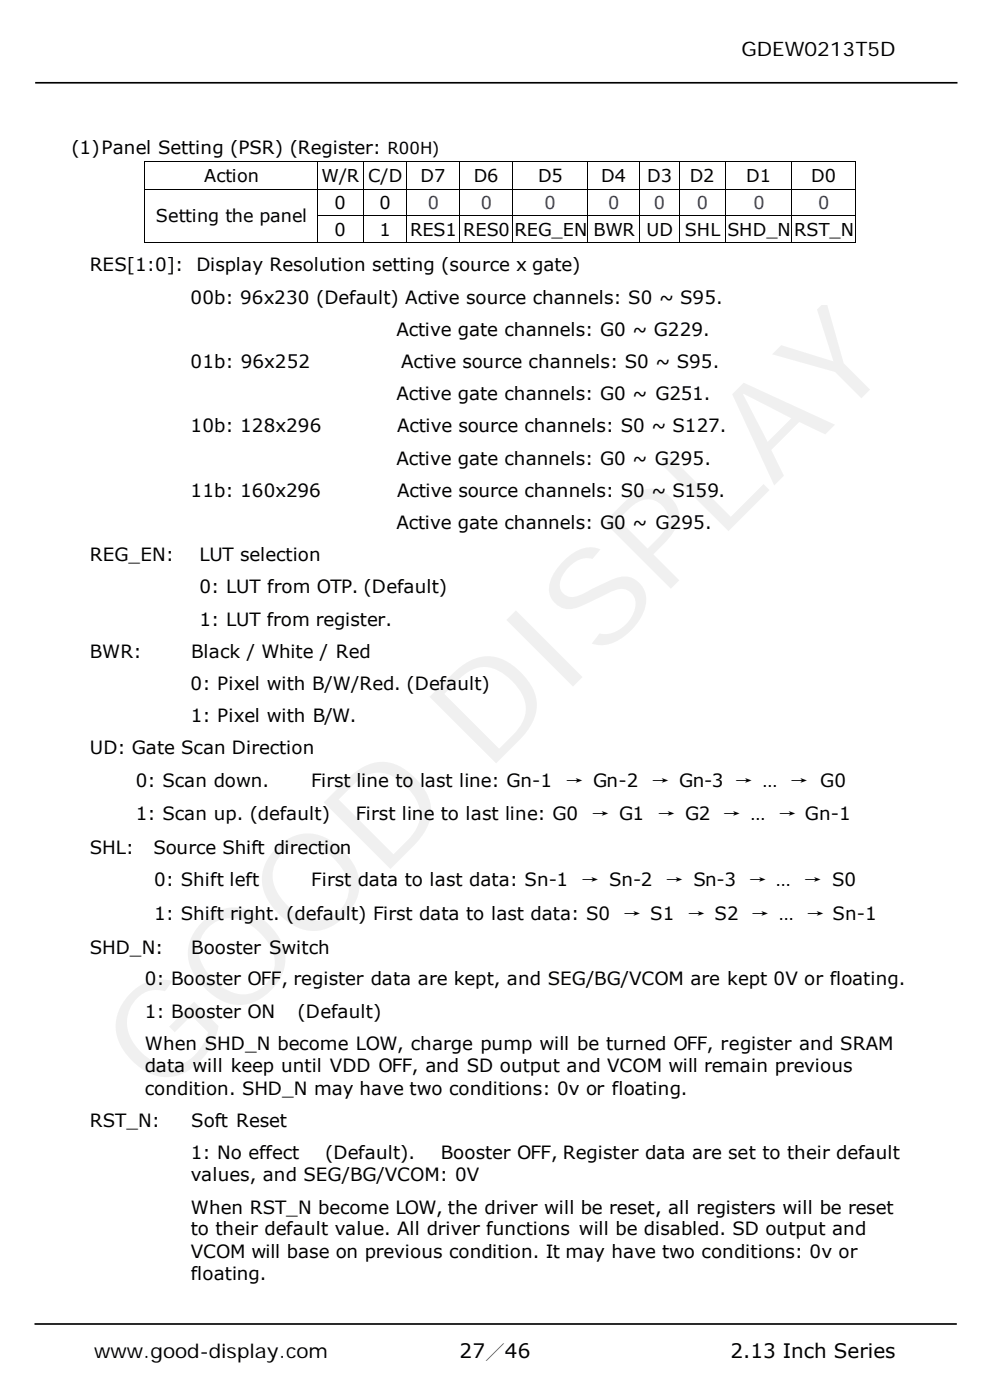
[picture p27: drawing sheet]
<svg xmlns="http://www.w3.org/2000/svg" width="210mm" height="297mm" viewBox="0 0 210 297" stroke-linecap="round" stroke-linejoin="round" font-family="sans-serif">
<defs><g id="words">
<g font-size="4.2">
<text x="157.2" y="11.8">GDEW0213T5D</text>
<text x="20" y="288.1">www.good-display.com</text>
<text x="97.5" y="288.1">27／46</text>
<text x="154.9" y="288.1">2.13 Inch Series</text>
</g>
<g font-size="3.9">
<text x="15.1" y="32.7">(1)Panel Setting (PSR) (Register: R00H)</text>
<text x="19" y="57.6">RES[1:0]:</text>
<text x="41.7" y="57.6">Display Resolution setting (source x gate)</text>
<text x="40.4" y="64.4">00b: 96x230 (Default) Active source channels: S0 ~ S95.</text>
<text x="84.1" y="71.2">Active gate channels: G0 ~ G229.</text>
<text x="40.4" y="78.1">01b: 96x252</text>
<text x="85.1" y="78.1">Active source channels: S0 ~ S95.</text>
<text x="84.1" y="84.8">Active gate channels: G0 ~ G251.</text>
<text x="40.4" y="91.7">10b: 128x296</text>
<text x="84.2" y="91.7">Active source channels: S0 ~ S127.</text>
<text x="84.1" y="98.6">Active gate channels: G0 ~ G295.</text>
<text x="40.4" y="105.4">11b: 160x296</text>
<text x="84.2" y="105.4">Active source channels: S0 ~ S159.</text>
<text x="84.1" y="112.2">Active gate channels: G0 ~ G295.</text>
<text x="19" y="119">REG_EN:</text>
<text x="42.3" y="119">LUT selection</text>
<text x="42.3" y="125.9">0: LUT from OTP. (Default)</text>
<text x="42.3" y="132.8">1: LUT from register.</text>
<text x="19" y="139.5">BWR:</text>
<text x="40.6" y="139.5">Black / White / Red</text>
<text x="40.4" y="146.4">0: Pixel with B/W/Red. (Default)</text>
<text x="40.4" y="153.1">1: Pixel with B/W.</text>
<text x="19" y="160">UD: Gate Scan Direction</text>
<text x="28.8" y="166.9">0: Scan down.</text>
<text x="66" y="166.9">First line to last line: Gn-1</text>
<text x="119.9" y="166.9">→ Gn-2</text>
<text x="138.2" y="166.9">→ Gn-3 → … → G0</text>
<text x="28.8" y="174">1: Scan up. (default)</text>
<text x="75.5" y="174">First line to last line: G0</text>
<text x="125.4" y="174">→ G1</text>
<text x="139.4" y="174">→ G2 → … → Gn-1</text>
<text x="19" y="181.2">SHL:</text>
<text x="32.6" y="181.2">Source Shift direction</text>
<text x="32.7" y="188.1">0: Shift left</text>
<text x="66" y="188.1">First data to last data: Sn-1</text>
<text x="123.3" y="188.1">→ Sn-2</text>
<text x="141.2" y="188.1">→ Sn-3 → … → S0</text>
<text x="32.7" y="195.2">1: Shift right. (default) First data to last data: S0</text>
<text x="132.2" y="195.2">→ S1</text>
<text x="145.8" y="195.2">→ S2 → … → Sn-1</text>
<text x="19.1" y="202.3">SHD_N:</text>
<text x="40.6" y="202.3">Booster Switch</text>
<text x="30.7" y="209.1">0: Booster OFF, register data are kept, and SEG/BG/VCOM are kept 0V or floating.</text>
<text x="30.7" y="216">1: Booster ON</text>
<text x="63.1" y="216">(Default)</text>
<text x="30.7" y="227.5">data will keep until VDD OFF, and SD output and VCOM will remain previous</text>
<text x="30.7" y="222.8">When SHD_N become LOW, charge pump will be turned OFF, register and SRAM</text>
<text x="30.7" y="232.2">condition. SHD_N may have two conditions: 0v or floating.</text>
<text x="19" y="239.1">RST_N:</text>
<text x="40.6" y="239.1">Soft Reset</text>
<text x="40.4" y="245.9">1: No effect</text>
<text x="69" y="245.9">(Default).</text>
<text x="93.5" y="245.9">Booster OFF, Register data are set to their default</text>
<text x="40.4" y="250.6">values, and SEG/BG/VCOM: 0V</text>
<text x="40.4" y="257.5">When RST_N become LOW, the driver will be reset, all registers will be reset</text>
<text x="40.4" y="262.1">to their default value. All driver functions will be disabled. SD output and</text>
<text x="40.4" y="266.9">VCOM will base on previous condition. It may have two conditions: 0v or</text>
<text x="40.4" y="271.6">floating.</text>
</g>
<g font-size="3.8">
<text x="43.3" y="38.7">Action</text>
<text x="68.2" y="38.7">W/R</text>
<text x="78.1" y="38.7">C/D</text>
<text x="89.2" y="38.7">D7</text>
<text x="100.5" y="38.7">D6</text>
<text x="114.1" y="38.7">D5</text>
<text x="127.5" y="38.7">D4</text>
<text x="137.3" y="38.7">D3</text>
<text x="146.3" y="38.7">D2</text>
<text x="158.3" y="38.7">D1</text>
<text x="172" y="38.7">D0</text>
<text x="33" y="47.2">Setting the panel</text>
<text x="70.9" y="44.3">0</text>
<text x="80.5" y="44.3">0</text>
<text x="70.9" y="50.1">0</text>
<text x="80.5" y="50.1">1</text>
<text x="87" y="50.1">RES1</text>
<text x="98.2" y="50.1">RES0</text>
<text x="109.1" y="50.1">REG_EN</text>
<text x="125.9" y="50.1">BWR</text>
<text x="137.1" y="50.1">UD</text>
<text x="145.3" y="50.1">SHL</text>
<text x="154.3" y="50.1">SHD_N</text>
<text x="168.4" y="50.1">RST_N</text>
</g>
<g font-size="3.8" fill="#00c">
<text x="90.7" y="44.3">0</text>
<text x="102" y="44.3">0</text>
<text x="115.5" y="44.3">0</text>
<text x="129" y="44.3">0</text>
<text x="138.6" y="44.3">0</text>
<text x="147.8" y="44.3">0</text>
<text x="159.8" y="44.3">0</text>
<text x="173.5" y="44.3">0</text>
</g>
</g></defs>
<g fill="#000">
<path d="M30.7 34.3l.1 .1zM67.2 34.3l.1 .1zM77 34.3l.1 .1zM86.1 34.3l.1 .1zM97.3 34.3l.2 .1zM108.6 34.3l.1 .1zM124.5 34.3l.1 .1zM135.6 34.3l.2 .1zM144 34.3l.1 .1zM153.8 34.3l.1 .1zM167.8 34.3l.1 .1zM181.4 34.3l.2 .1z"/>
<path d="M30.7 40l.1 .2zM30.7 45.7l.1 .1zM30.7 51.4l.1 .2zM67.2 40l.1 .2zM67.2 45.7l.1 .1zM67.2 51.4l.1 .2zM77 40l.1 .2zM77 45.7l.1 .1zM77 51.4l.1 .2zM86.1 40l.1 .2zM86.1 45.7l.1 .1zM86.1 51.4l.1 .2z"/>
<path d="M97.3 40l.2 .2zM97.3 45.7l.2 .1zM97.3 51.4l.2 .2zM108.6 40l.1 .2zM108.6 45.7l.1 .1zM108.6 51.4l.1 .2zM124.5 40l.1 .2zM124.5 45.7l.1 .1zM124.5 51.4l.1 .2zM135.6 40l.2 .2zM135.6 45.7l.2 .1zM135.6 51.4l.2 .2z"/>
<path d="M144 40l.1 .2zM144 45.7l.1 .1zM144 51.4l.1 .2zM153.8 40l.1 .2zM153.8 45.7l.1 .1zM153.8 51.4l.1 .2zM167.8 40l.1 .2zM167.8 45.7l.1 .1zM167.8 51.4l.1 .2zM181.4 40l.2 .2zM181.4 45.7l.2 .1zM181.4 51.4l.2 .2z"/>
</g>
<g fill="none" stroke="#000" stroke-width=".21">
<path d="M30.7 34.4v5.6M30.8 34.3h36.4M67.3 34.4v5.6M67.3 34.3h9.7M77 34.4v5.6M77.1 34.3h9M86.1 34.4v5.6M86.2 34.3h11.1M97.4 34.4v5.6M97.5 34.3h11.1M108.7 34.4v5.6M108.7 34.3h15.8"/>
<path d="M124.6 34.4v5.6M124.6 34.3h11M135.7 34.4v5.6M135.8 34.3h8.2M144.1 34.4v5.6M144.1 34.3h9.7M153.8 34.4v5.6M153.9 34.3h13.9M167.9 34.4v5.6M167.9 34.3h13.5M181.5 34.4v5.6M30.7 40.2v5.5"/>
<path d="M30.7 45.8v5.6M30.8 40.1h36.4M30.8 51.5h36.4M67.3 40.2v5.5M67.3 45.8v5.6M67.3 40.1h9.7M67.3 45.7h9.7M67.3 51.5h9.7M77 40.2v5.5M77 45.8v5.6M77.1 40.1h9M77.1 45.7h9"/>
<path d="M77.1 51.5h9M86.1 40.2v5.5M86.1 45.8v5.6M86.2 40.1h11.1M86.2 45.7h11.1M86.2 51.5h11.1M97.4 40.2v5.5M97.4 45.8v5.6M97.5 40.1h11.1M97.5 45.7h11.1M97.5 51.5h11.1M108.7 40.2v5.5"/>
<path d="M108.7 45.8v5.6M108.7 40.1h15.8M108.7 45.7h15.8M108.7 51.5h15.8M124.6 40.2v5.5M124.6 45.8v5.6M124.6 40.1h11M124.6 45.7h11M124.6 51.5h11M135.7 40.2v5.5M135.7 45.8v5.6M135.8 40.1h8.2"/>
<path d="M135.8 45.7h8.2M135.8 51.5h8.2M144.1 40.2v5.5M144.1 45.8v5.6M144.1 40.1h9.7M144.1 45.7h9.7M144.1 51.5h9.7M153.8 40.2v5.5M153.8 45.8v5.6M153.9 40.1h13.9M153.9 45.7h13.9M153.9 51.5h13.9"/>
<path d="M167.9 40.2v5.5M167.9 45.8v5.6M167.9 40.1h13.5M167.9 45.7h13.5M167.9 51.5h13.5M181.5 40.2v5.5M181.5 45.8v5.6"/>
</g>
<path d="M7.5 17.6h195.6M7.3 280.9h195.6" fill="none" stroke="#000" stroke-width=".35"/>
<use href="#words"/>
</svg>
